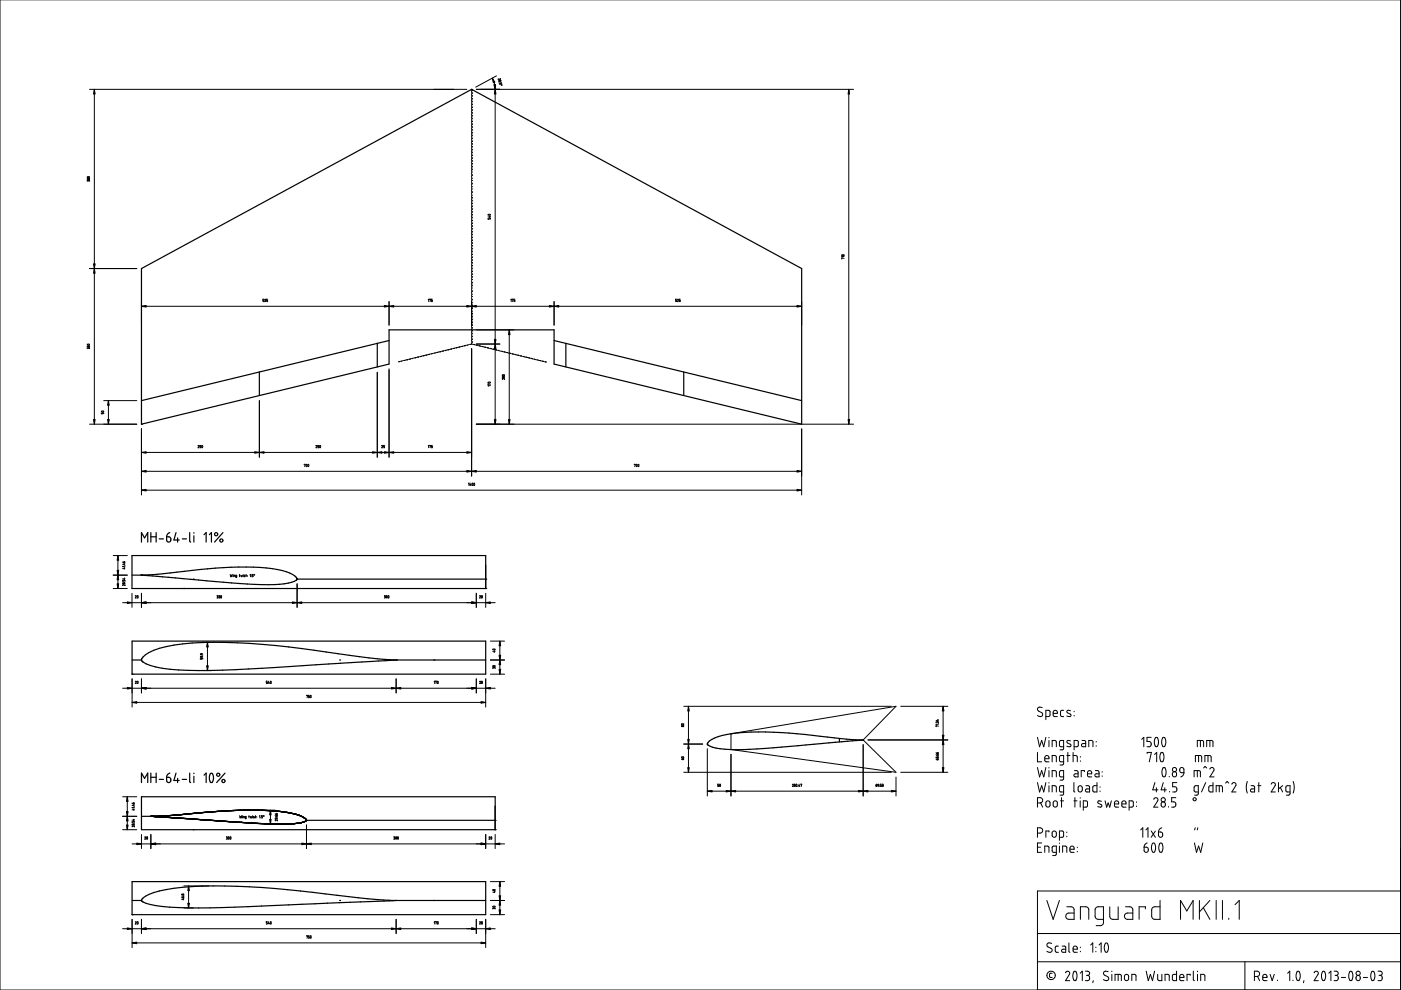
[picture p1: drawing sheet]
<svg xmlns="http://www.w3.org/2000/svg" width="297mm" height="210mm" viewBox="0 0 297 210" stroke-linecap="round" stroke-linejoin="round" font-family="sans-serif">
<g fill="none" stroke="#000" stroke-width=".21">
<path d="M0 0h296.9v209.9h-296.9zM19 18.9h80M20 18.9v71M96 18.9h.1M100 19.8h.1M100 19.7h.1M100 19.2h.1M100 19.1h.1M100 18.9h.1M100 19.3v.3M100 19.9v.3M101 18.9h80"/>
<path d="M104.4 16.6l.4 1 .2 1.1v71.2M105.3 16.1l-4.4 2.4M105.8 17.5h.1M105.9 17.7l.2 .1v-.2l.2-.1 .1 .3M106 16.6l.1 .2-.5-.1 .1 .3M180 18.9v71M18.5 37.5h.1a.17 .17 0 0 1 .2-.1 .17 .17 0 0 1 .1 .3zM18.7 38.3l-.2-.1v.2M18.7 38.3l.2-.1 .1 .2M18.7 38.3v.1M100 39.6h.1M100 39h.1"/>
<path d="M100 38.9h.1M100 38.3h.1M100 37.8h.1M100 37.2h.1M100 37.1h.1M100 36.5h.1M100 36h.1M100 35.9h.1M100 35.4h.1M100 35.3h.1M100 34.8h.1M100 34.7h.1"/>
<path d="M100 34.2h.1M100 34.1h.1M100 33.6h.1M100 33.5h.1M100 33h.1M100 32.9h.1M100 32.4h.1M100 32.3h.1M100 31.8h.1M100 31.7h.1M100 31.2h.1M100 31.1h.1"/>
<path d="M100 30.6h.1M100 30.5h.1M100 30h.1M100 29.9h.1M100 29.4h.1M100 29.3h.1M100 28.8h.1M100 28.7h.1M100 28.2h.1M100 28.1h.1M100 27.6h.1M100 27.5h.1"/>
<path d="M100 27h.1M100 26.9h.1M100 26.4h.1M100 26.3h.1M100 25.8h.1M100 25.7h.1M100 25.2h.1M100 25.1h.1M100 24.6h.1M100 24.5h.1M100 24h.1M100 23.9h.1"/>
<path d="M100 23.4h.1M100 23.3h.1M100 22.8h.1M100 22.7h.1M100 22.2h.1M100 22.1h.1M100 21.6h.1M100 21.5h.1M100 21h.1M100 20.9h.1M100 20.4h.1M100 20.3h.1"/>
<path d="M100 20.5v.2M100 21.1v.3M100 21.7v.2M100 22.3v.2M100 22.9v.3M100 23.5v.2M100 24.1v.2M100 24.7v.3M100 25.3v.2M100 25.9v.2M100 26.5v.3M100 27.1v.2"/>
<path d="M100 27.7v.2M100 28.3v.3M100 28.9v.2M100 29.5v.2M100 30.1v.3M100 30.7v.2M100 31.3v.2M100 31.9v.3M100 32.5v.2M100 33.1v.2M100 33.7v.3M100 34.3v.2"/>
<path d="M100 34.9v.2M100 35.5v.3M100 36.1v.2M100 36.6h.1M100 36.7v.2M100 37.3v.2M100 37.7h.1M100 37.9v.2M100 38.4h.1M100 38.5v.2M100 39.1v.2M100 39.5h.1"/>
<path d="M100 39.7v.2M19 56.9h10M100 60h.1M100 59.9h.1M100 59.3h.1M100 58.8h.1M100 58.7h.1M100 58.2h.1M100 58.1h.1M100 57.6h.1M100 57.5h.1M100 57h.1"/>
<path d="M100 56.9h.1M100 56.4h.1M100 56.3h.1M100 55.8h.1M100 55.7h.1M100 55.2h.1M100 55.1h.1M100 54.6h.1M100 54.5h.1M100 54h.1M100 53.9h.1M100 53.4h.1"/>
<path d="M100 53.3h.1M100 52.8h.1M100 52.7h.1M100 52.2h.1M100 52.1h.1M100 51.6h.1M100 51.5h.1M100 51h.1M100 50.9h.1M100 50.4h.1M100 50.3h.1M100 49.8h.1"/>
<path d="M100 49.7h.1M100 49.2h.1M100 49.1h.1M100 48.6h.1M100 48.5h.1M100 48h.1M100 47.9h.1M100 47.4h.1M100 47.3h.1M100 46.8h.1M100 46.7h.1M100 46.2h.1"/>
<path d="M100 46.1h.1M100 45.6h.1M100 45.5h.1M100 45h.1M100 44.9h.1M100 44.4h.1M100 44.3h.1M100 43.8h.1M100 43.7h.1M100 43.2h.1M100 43.1h.1M100 42.6h.1"/>
<path d="M100 42.5h.1M100 42h.1M100 41.9h.1M100 41.4h.1M100 40.8h.1M100 40.7h.1M100 40.1h.1M100 40.2h.1M100 40.3v.3M100 40.9v.2M100 41.3h.1M100 41.5v.2"/>
<path d="M100 42.1v.3M100 42.7v.2M100 43.3v.2M100 43.9v.3M100 44.5v.2M100 45.1v.2M100 45.7v.3M100 46.3v.2M100 46.9v.2M100 47.5v.3M100 48.1v.2M100 48.7v.2"/>
<path d="M100 49.3v.3M100 49.9v.2M100 50.5v.2M100 51.1v.3M100 51.7v.2M100 52.3v.2M100 52.9v.2M100 53.5v.2M100 54.1v.2M100 54.7v.2M100 55.3v.2M100 55.9v.2"/>
<path d="M100 56.5v.2M100 57.1v.2M100 57.7v.2M100 58.3v.2M100 58.9v.2M100 59.4h.1M100 59.5v.2M103.5 46.2v.3h.2l.1-.3 .1 .1 .1 .2M103.5 45.5v-.1a.18 .18 0 0 1 .3 0 .18 .18 0 0 1 0 .2h-.3zM103.8 45.9h.2M103.9 45.8v.3l-.4-.1M178.5 54.1v-.1a.17 .17 0 0 1 .3-.1 .17 .17 0 0 1 0 .3z"/>
<path d="M179 54.8l-.5-.1v.2M179 54.4h-.5l.1 .1M18.5 73h.1a.17 .17 0 0 1 .2-.1 .17 .17 0 0 1 .1 .3zM18.7 73.8l-.2-.1v.2M18.7 73.8l.2-.1 .1 .2M18.7 73.4h-.2v.2M18.7 73.4l.2-.1 .1 .3M18.7 73.4v.1M18.7 73.8v.1M30 63.9v5M30 64.9h140M56 63.4h-.3v.3l.3 .1-.3 .1"/>
<path d="M56.1 63.5h.2l-.2 .4h.2M56.1 63.5h.1M56.7 63.4h-.2v.3l.2 .1-.2 .1M80 78.9v18M82.5 63.9v5M82.5 78.2v18.7M84.5 76.7h.1M84.8 76.6l-.2 .1M84.9 76.6h.1M85 76.6h.1M85.4 76.5h-.2M85.5 76.5h.1"/>
<path d="M85.6 76.4h.1M86 76.3l-.2 .1M86.1 76.3h.1M86.2 76.3h.1M86.6 76.2l-.3 .1M86.7 76.2h.1M86.8 76.1h.1M87.2 76.1h-.3M87.3 76h.1M87.4 76h.1M87.7 75.9l-.2 .1M87.9 75.9h.1"/>
<path d="M88 75.9h.1M88.3 75.8h-.2M88.4 75.7h.1M88.6 75.7h.1M88.9 75.6l-.2 .1M89 75.6h.1M89.1 75.6h.1M89.5 75.5h-.2M89.6 75.5h.1M89.7 75.4h.1M90.1 75.4h-.3M90.2 75.3h.1"/>
<path d="M90.3 75.3h.1M90.7 75.2l-.3 .1M90.8 75.2h.1M90.8 63.5l.1-.1v.5M90.9 75.1h.1M91.1 63.5l.2-.1-.1 .5M91.2 75.1h-.2M91.4 75h.1M91.5 75h.1M91.7 63.4h-.2v.3h.2l-.2 .2M91.8 74.9l-.2 .1M91.9 74.9h.1"/>
<path d="M92.1 74.9h.1M92.4 74.8h-.2M92.5 74.8h.1M92.6 74.7h.1M93 74.6l-.2 .1M93.1 74.6h.1M93.2 74.6h.1M93.6 74.5h-.3M93.7 74.5h.1M93.8 74.4h.1M94.1 74.4h-.2M94.3 74.3h.1"/>
<path d="M94.4 74.3h.1M94.7 74.2l-.2 .1M94.8 74.2h.1M95 74.2h.1M95.3 74.1h-.2M95.4 74h.1M95.5 74h.1M95.9 73.9l-.2 .1M96 73.9h.1M96.1 73.9h.1M96.5 73.8l-.3 .1M96.6 73.8h.1"/>
<path d="M96.7 73.7h.1M97.1 73.6l-.3 .1M97.2 73.6h.1M97.3 73.6h.1M97.6 73.5l-.2 .1M97.8 73.5h.1M97.9 73.4h.1M98.2 73.4h-.2M98.3 73.3h.1M98.5 73.3h.1M98.8 73.2l-.2 .1M98.9 73.2h.1"/>
<path d="M99 73.2h.1M99.4 73.1h-.2M99.5 73h.1M99.6 73h.1M100 72.6h.1M100 72.5h.1M100 72h.1M100 71.9h.1M100 71.4h.1M100 71.3h.1M100 70.8h.1M100 70.7h.1"/>
<path d="M100 70.2h.1M100 70.1h.1M100 69.6h.1M100 69.5h.1M100 69h.1M100 68.9h.1M100 68.4h.1M100 68.3h.1M100 67.8h.1M100 67.7h.1M100 67.2h.1M100 67.1h.1"/>
<path d="M100 66.6h.1M100 66.5h.1M100 66h.1M100 65.4h.1M100 65.3h.1M100 64.8h.1M100 64.7h.1M100 64.2h.1M100 63.6h.1M100 63.5h.1M100 62.9h.1M100 62.4h.1"/>
<path d="M100 61.8h.1M100 61.7h.1M100 61.1h.1M100 60.6h.1M100 60.5h.1M100 60.1v.2M100 60.7v.2M100 61.2h.1M100 61.3v.2M100 61.9v.2M100 62.3h.1M100 62.5v.2"/>
<path d="M100 63h.1M100 63.1v.3M100 63.7v5.2M100 69.1v.2M100 69.7v.2M100 70.3v.2M100 70.9v.2M100 71.5v.2M100 72.1v.2M100 72.7v.2M100 73.9v27M100 72.9l.2 .1"/>
<path d="M100 72.9l-.2 .1M100.3 73h.1M100.5 73h.1M100.6 73.1h.2M100.9 73.2h.1M101 72.9h5M101 69.9h8M101 73.2h.1M101.2 73.2l.2 .1M101.5 73.3h.1M101.6 73.3h.1M101.7 73.4h.3"/>
<path d="M102.1 73.4h.1M102.2 73.5h.1M102.3 73.5l.3 .1M102.7 73.6h.1M102.8 73.6h.1M102.9 73.6l.2 .1M103.3 73.7h.1M103.4 73.8h.1M103.5 73.8l.2 .1M103.8 73.9h.1M103.9 73.9h.1M104.1 73.9l.2 .1"/>
<path d="M104.4 74h.1M104.5 74h.1M104.6 74.1h.3M105 74.2h.1M105.1 74.2h.1M105.2 74.2l.3 .1M105.6 74.3h.1M105.7 74.3h.1M105.8 74.4h.2M106.2 74.4h.1M106.3 74.5h.1M106.4 74.5h.2"/>
<path d="M106.5 79.9h.1a.18 .18 0 0 1 .2-.1 .18 .18 0 0 1 .1 .2zM106.5 79.5h.1a.17 .17 0 0 1 .2-.1 .17 .17 0 0 1 0 .3zM106.7 74.6h.1M106.9 74.6h.1M107 74.6l.2 .1M107.3 74.7h.1M107.4 74.8h.1M107.6 74.8h.2M107.9 74.9h.1M108 69.9v20M108 74.9h.1M108.1 74.9l.3 .1"/>
<path d="M108.3 63.5l.1-.1v.5M108.5 75h.1M108.6 63.5l.2-.1-.1 .5M108.6 75h.1M108.7 75.1h.3M109.1 75.1h.1M109.2 63.4h-.3v.3l.3 .1-.3 .1M109.2 75.2h.1M109.3 75.2l.2 .1M109.7 75.3h.1M109.8 75.3h.1M109.9 75.4h.2"/>
<path d="M110.2 75.4h.1M110.4 75.5h.1M110.5 75.5h.2M110.8 75.6h.1M110.9 75.6h.1M111.1 75.6l.2 .1M111.4 75.7h.1M111.5 75.7h.1M111.6 75.8h.3M112 75.9h.1M112.1 75.9h.1M112.2 75.9l.3 .1"/>
<path d="M112.6 76h.1M112.7 76h.1M112.8 76.1h.2M113.2 76.1h.1M113.3 76.2h.1M113.4 76.2l.2 .1M113.7 76.3h.1M113.9 76.3h.1M114 76.3l.2 .1M114.3 76.4h.1M114.4 76.5h.1M114.6 76.5h.2"/>
<path d="M114.9 76.6h.1M115 76.6h.1M115.1 76.6l.3 .1M115.5 76.7h.1M115.6 76.7h.1M115.7 76.8h.1M117.5 63.9v5M143.4 63.4h-.2v.3h.2l-.2 .2M143.6 63.5h.2l-.2 .4h.2M144.2 63.4h-.2v.3l.2 .1-.2 .1M170 63.9v5M19 89.9h10"/>
<path d="M21.5 87.5v.2h.2l.1-.2 .2 .2M21.5 87.2a.19 .19 0 0 1 .3-.1 .19 .19 0 0 1 .1 .2zM22 84.9h7M23 84.9v5M30 99.9h140M30 90.9v14M30 95.9h70M42 94.5h.2l-.2 .4h.2M42.6 94.4h-.2v.3l.2 .1-.2 .1M42.8 94.5h.1a.19 .19 0 0 1 .2 .2 .19 .19 0 0 1-.3 .1zM55 84.9v12M64.5 98.5l.2-.1-.1 .5"/>
<path d="M64.9 98.4l.2 .1a.19 .19 0 0 1 .1 .2 .19 .19 0 0 1-.3 .1zM65.3 98.5h.1a.18 .18 0 0 1 .2 .2 .18 .18 0 0 1-.3 .1zM67 94.5h.2l-.2 .4h.2M67 94.5h.1M67.6 94.4h-.2v.3l.2 .1-.2 .1M67.8 94.5h.1a.17 .17 0 0 1 .1 .3 .17 .17 0 0 1-.2 0zM80.9 94.5l.3 .1-.3 .3h.3M80.9 94.5h.1M81.5 94.4h-.2v.3h.2v.2h-.2M90.8 94.6l.1-.2v.5M91.1 94.5l.2-.1-.1 .5M91.7 94.4h-.2v.3h.2v.2h-.2"/>
<path d="M101 89.9h80M103.5 81.1v-.1a.19 .19 0 0 1 .3-.1 .19 .19 0 0 1 .1 .3zM104 81.8h-.5l.1 .1M104 81.5l-.5-.1v.2M107 80.2v.2l-.5-.2 .1 .2M134.5 98.5l.2-.1-.1 .5M134.9 98.5h.1a.19 .19 0 0 1 .2 .2 .19 .19 0 0 1-.3 .1zM135.3 98.4l.1 .1a.19 .19 0 0 1 .1 .2 .19 .19 0 0 1-.2 .1zM170 90.9v14M24 117.8h3M25 117.8v7M26 119.1l.2 .2"/>
<path d="M26.2 119.1l.3 .1-.3 .1zM26.3 119.5h.2M26.4 119.5v.2l-.4-.1M26.5 119.9h.1M30 103.9h140M99.3 102.6l.1-.2v.5M99.7 102.4l-.1 .4h.3M99.8 102.7v.2M100.1 102.5h.1a.19 .19 0 0 1 .1 .2 .19 .19 0 0 1-.2 .1zM100.5 102.5h.1a.19 .19 0 0 1 .1 .2 .19 .19 0 0 1-.3 .1zM24 121.9h3M24 124.8h3"/>
<path d="M26 123v.2h.2l.1-.2 .2 .2M26 127.8h79M26.1 124.1v.1M26.3 120.4h.2M26.3 122.6h.2M26.4 120.4v.2l-.4-.1M26.4 122.6v.2l-.4-.1M26.5 123.4h.1M26.5 124v.2l-.3-.2h-.2l.1 .1M26.5 120.1h-.5l.1 .1M28 125.8v3M28.7 126.3l.2 .1-.2 .4h.2"/>
<path d="M28.7 126.3v.1M29.1 126.3a.19 .19 0 0 1 .2 .2 .19 .19 0 0 1-.2 .2zM30 125.8v3M42.5 139.5v.3h.2l.1-.3 .2 .3M42.5 138.6h.3l-.1 .2h-.2zM42.5 139.1h.3l-.1 .3-.2-.1zM42.8 139.1l.2 .2M42.8 138.6l.2 .1M43 139h.1M43 136.2h1.3M44 136.2v6M46 126.3h.2l-.1 .2"/>
<path d="M46 126.5h.1M46.1 126.5l.1 .2-.2 .1M46.4 126.3l.2 .1-.1 .1M46.4 126.5h.1M46.5 126.5l.1 .2-.2 .1M46.8 126.3h.1a.23 .23 0 0 1 .1 .3 .23 .23 0 0 1-.2 .1zM48.8 121.8l.1 .5 .1-.3 .1 .3 .1-.5M49.4 121.8h.1M49.4 122v.3M49.6 122.3v-.3h.2v.3M50.2 122.3h-.2v-.3h.2v.4h-.2M50.7 122h.2"/>
<path d="M50.8 121.8v.5M51.1 122v.3l.1-.2 .1 .2 .1-.3M51.6 121.8h.1M51.6 122v.3M51.9 122l-.2 .1 .2 .2h-.2M52.1 122h.2M52.2 121.8v.5M52.5 122h.1M52.5 122.2v.1M53 121.9l.1-.1v.5M53.3 122.3h.1M53.7 121.8h-.3v.2l.3 .1-.3 .2"/>
<path d="M63 123.8v5M81.5 126.3h.2l-.1 .2M81.5 126.5h.1M81.6 126.5l.1 .2-.2 .1M82.3 126.3h.1a.18 .18 0 0 1 .2 .3 .18 .18 0 0 1-.3 0zM101 125.8v3M101.7 126.3l.2 .1-.2 .4h.2M101.7 126.3v.1M102.1 126.3h.2a.18 .18 0 0 1 0 .3 .18 .18 0 0 1-.2 0zM103 125.8v3M104 135.9h3M104 139.9h3"/>
<path d="M104.5 137.7v-.1a.18 .18 0 0 1 .3-.1 .18 .18 0 0 1 0 .3zM104.8 138.1h.2M104.9 138v.3l-.4-.1M106 135.9v7M26 145.9h79M28 143.9v6M28 148.9h75M28.7 144.5h.2l-.2 .4h.2M28.7 144.5h.1M29.1 144.5h.2a.18 .18 0 0 1 .1 .2 .18 .18 0 0 1-.3 .1zM30 143.9v3M43.2 142.2h1.8"/>
<path d="M56.7 144.4h-.2v.3l.2 .1-.2 .1M57 144.4l-.1 .4h.2M57 144.7v.2M57.3 144.5h.2a.18 .18 0 0 1 .1 .2 .18 .18 0 0 1-.3 .1zM65 147.5l.2-.1-.1 .5M65.6 147.4h-.2v.3h.2l-.2 .2M65.8 147.4l.2 .1a.19 .19 0 0 1 0 .2 .19 .19 0 0 1-.2 .1zM84 143.9v3M92 144.5l.2-.1v.5M92.3 144.5l.2-.1-.1 .5M92.8 144.5h.1a.18 .18 0 0 1 .1 .2 .18 .18 0 0 1-.3 .1zM101 143.9v3"/>
<path d="M101.7 144.5h.2l-.2 .4h.2M101.7 144.5h.1M102.1 144.4l.2 .1a.19 .19 0 0 1 0 .2 .19 .19 0 0 1-.2 .1zM103 143.9v6M104 142.9h3M104.5 141.2a.18 .18 0 0 1 .3-.2 .18 .18 0 0 1 0 .3zM104.7 141.6l-.2-.1v.2M104.7 141.6v.1M104.8 141.5l-.1 .1M104.8 141.5h.1M104.9 141.5l.1 .2M144.5 153.5a.17 .17 0 0 1 .3-.1 .17 .17 0 0 1 0 .3l-.3-.1z"/>
<path d="M145 149.8h44M145 157.8h4M146 149.8v13.9M150 158.7v10.1M155 155.6h.1M155 155.6l35-5.8-7 7.1 7 6.8-35-4.8zM155 159.9v8.9M183 157.9v10.9M184 156.9h17M191 149.8h10M198.5 160l.2 .1M198.5 159.6l.2 .2"/>
<path d="M198.7 153.1l-.2-.1v.2M198.7 153.1l.2-.1 .1 .2M198.7 153.1v.1M198.7 160l.2-.1v.2h-.2zM198.7 159.6l.3 .1-.3 .1zM198.7 152.7h.3M198.9 152.6v.2l-.4-.1M198.9 153.4h.1M199 154l-.5-.1v.2M199 153.6h-.5l.1 .1M200 149.8v13.9M220 159.5v2h.9"/>
<path d="M220 156.3l.4 2 .5-1.3 .4 1.3 .4-2M221 150l-.7-.1-.2 .2-.1 .3 .1 .3 .9 .5v.5l-.4 .2-.6-.2M221.7 151.9h.6l.3-.1v-.9l-.1-.3h-.8v2M222.4 156.3v.1M222.4 157v1.3M223.1 158.3v-1.3h.6l.2 .1 .1 1.2M223.3 151.3h.9l-.1-.6-.3-.1-.4 .1-.1 .9 .2 .3h.7M225.5 150.6h-.4l-.2 .3v.9l.6 .1M225.5 158.3l-.8-.1-.1-.9 .2-.3h.7v1.7l-.2 .3h-.6M226.4 159.5v2M227 150.7l-.4-.1a.29 .29 0 0 0-.4 .1 .29 .29 0 0 0 .1 .4l.6 .3a.35 .35 0 0 1 0 .5 .35 .35 0 0 1-.5 0l-.2-.1M227 157.1l-.4-.1a.29 .29 0 0 0-.4 .1 .29 .29 0 0 0 .1 .4l.6 .3a.35 .35 0 0 1 0 .5 .35 .35 0 0 1-.5 0l-.2-.1"/>
<path d="M227.5 159.5v2M227.7 158.3h.7l.2-.2v-.9l-.2-.2h-.7v2M227.7 150.8v.1M227.7 151.7v.1M229.4 157h.5l.3 .3v1h-.6a.34 .34 0 0 1-.3-.3 .34 .34 0 0 1 .3-.4h.6M230.8 158.3v-1.3h.7l.2 .1v1.2M232.4 157.2v.1M232.4 158.1v.1M242.1 156.8l.4-.5v2M243.2 159.7v-.2h.9l-.4 2M244.1 156.3h-.9v.9h.6l.3 .4-.2 .6-.7 .1M244.8 160l.4-.5v2"/>
<path d="M245 156.4a.61 .61 0 0 1 .6 .9l-.1 .7a.37 .37 0 0 1-.5 .3 .37 .37 0 0 1-.2-.5v-.8zM246.1 159.6a.51 .51 0 0 1 .6 .2 .51 .51 0 0 1 .1 .5l-.1 .9a.37 .37 0 0 1-.5 .3 .37 .37 0 0 1-.2-.5l-.1-.7zM246.5 156.4a.56 .56 0 0 1 .6 .2 .56 .56 0 0 1 .1 .6l-.1 .8a.37 .37 0 0 1-.5 .3 .37 .37 0 0 1-.2-.5l-.1-.7zM253.9 158.3v-1.3l1.2 .1 .1 1.2M254.5 157v1.3M255.8 158.3v-1.3h1.1l.2 .1 .1 1.2M256.5 157v1.3M26 173.1h3M26 168.9h3M26 175.9h3M27 168.9v7M28 170.3l.2 .1"/>
<path d="M28 174.1v.2h.2l.1-.2 .2 .1v.1M28 178.9h79M28.2 170.2h.3v.2h-.3zM28.3 171.6h.2M28.3 170.7h.2M28.3 173.8h.2M28.4 171.5v.3l-.4-.1M28.4 170.6v.3l-.4-.1M28.4 173.7v.3l-.4-.1M28.5 171h.1M28.5 174.5h.1M28.5 175.1v.2l-.4-.2v.2"/>
<path d="M28.5 171.2h-.5l.1 .1M30 176.9v3M30.7 177.5h.2l-.2 .4h.2M31.2 177.4l.1 .1a.19 .19 0 0 1 .1 .2 .19 .19 0 0 1-.3 .1zM32 176.9v3M48 177.4l.2 .1-.1 .2M48 177.7h.1M48.1 177.7l.1 .1-.2 .1M48.4 177.4l.2 .1-.1 .2M48.4 177.7h.1M48.5 177.7l.1 .2h-.2M48.8 177.4l.2 .1a.19 .19 0 0 1 0 .2 .19 .19 0 0 1-.2 .1z"/>
<path d="M50.8 172.9l.1 .5 .1-.3 .1 .3 .1-.5M51.4 172.9v.1M51.4 173.1v.3M51.6 173.4v-.3h.2v.3M52.2 173.4h-.2v-.3h.2v.4l-.2 .1M52.7 173.1h.2M52.8 172.9v.5M53.1 173.1v.3l.1-.2 .1 .2 .1-.3M53.6 172.9v.1M53.6 173.1v.3M53.9 173.1l-.2 .1 .2 .2h-.2M54.1 173.1h.2"/>
<path d="M54.2 172.9v.5M54.3 171.8a27.7 27.7 0 0 1 9.7 1.3l.8 .5 .2 .3-.1 .2a9.1 9.1 0 0 1-4.7 .6 229.7 229.7 0 0 1-19.3-1l-8.8-.6M54.4 173.1v.1M54.4 173.4h.1M55 173l.1-.1v.5M55.3 173.4h.1M55.6 172.9h-.2v.2l.2 .1v.2h-.2M56.3 174.7h1.7M57.3 171.8v2.9M58.3 172.9l.2 .2M58.3 172.5l.2 .2M58.3 171.8a143.9 143.9 0 0 0-18.6 .8l-7.7 .5"/>
<path d="M58.4 173.5h.2l-.2 .2zM58.6 172.9h.2v.2h-.3zM58.6 172.5h.2v.2h-.3zM58.6 173.4l.2 .2M58.8 173.2h.1M58.8 173.8v.2l-.4-.2v.2M65 174.9v5M83.5 177.4l.2 .1-.1 .2M83.5 177.7h.1M83.6 177.7l.1 .1-.2 .1M84.3 177.4l.2 .1a.18 .18 0 0 1 0 .2 .18 .18 0 0 1-.2 .1zM103 176.9v3"/>
<path d="M103.7 177.5l.1-.1 .1 .1-.2 .4h.2M104.1 177.5h.1a.18 .18 0 0 1 .2 .2 .18 .18 0 0 1-.3 .1zM105 176.9v3M144.5 160.9l.2 .2M144.5 160.5a.18 .18 0 0 1 .3-.1 .18 .18 0 0 1 .1 .3zM144.7 160.9l.2-.1 .1 .2-.3 .1zM145 163.7h44M150 167.7h40M152.4 166.3h-.2v.2l.2 .1-.2 .2M152.6 166.3h.1a.17 .17 0 0 1 .1 .3 .17 .17 0 0 1-.2 0zM168 166.3h.2l-.2 .5h.2M168 166.3h.1"/>
<path d="M168.8 166.3h.2a.17 .17 0 0 1 .1 .3 .17 .17 0 0 1-.3 0zM169.2 166.7v.1M169.4 166.3l-.1 .3h.3M169.5 166.5v.3M169.8 166.3h.2l-.1 .5M185.7 166.5h.2v.2h-.2zM185.9 166.3l-.2 .2M186.1 166.3h.2v.2h-.2zM186.3 166.5l-.1 .3M186.5 166.7v.1M186.9 166.3h-.3v.2h.3v.2l-.3 .1M187 166.3h.2v.2"/>
<path d="M187.1 166.5h.1M187.2 166.5l.1 .2-.3 .1M190 164.8v4M191 163.7h10M198.5 160.9l.2 .2M198.7 160.9l.3 .1-.3 .1zM198.9 160.3h.1M220 170.2l.9-.1 .2-.3-.1-.5-.4-.2h-.6v2M220 176.6h.6l.3-.2 .2-.4-.2-.4-.9-.1v2M220 162.7l.4 2 .5-1.3 .4 1.3 .4-2M220 165.9l.4 2 .5-1.3 .4 1.3 .4-2M220 179.6h.6"/>
<path d="M220.6 170.2l.5 .9M220.9 178.7h-.9v2h.9M221.5 160.9h.9l-.2-.6-.3-.1-.3 .2-.1 .8 .3 .3h.6M221.8 170l.3-.2 .5 .2v.8l-.2 .3-.6-.1zM222.4 176.4v-.2h-.7v1.3M222.4 162.7v.1M222.4 163.4v1.3M222.4 165.9v.1M222.4 166.6v1.3M223.1 161.5v-1.3h.6l.2 .2 .1 1.1M223.1 164.7v-1.3h.6l.2 .2 .1 1.1M223.1 167.9v-1.3h.5l.3 .2 .1 1.1"/>
<path d="M223.2 176.4l.4-.2 .3 .2 .1 .7-.3 .4h-.3l-.3-.3zM223.4 169.9l.4-.1 .4 .3v.7l-.3 .3h-.3l-.3-.3zM224.6 177.5h.6l.3-.2v-.9l-.2-.2h-.7v2M224.6 178.7v.1M224.6 179.4v1.3M224.9 169.8h.6M225.1 169.1v2M225.5 161.5l-.8-.1-.1-.9 .2-.3h.7v1.8l-.2 .2h-.6M225.5 164.7l-.8-.1-.1-.9 .2-.3h.7v1.8l-.3 .2h-.5M225.5 167.9h-.6l-.3-.2v-.8l.2-.3h.7v1.8l-.3 .2h-.5M226.2 160.2h.6M226.2 176.4v.1"/>
<path d="M226.2 177.3v.1M227.5 160.2h.6l.3 .2v1.1M227.7 165.9v1.9l.2 .1M227.7 169.8h.6M227.8 163.4h.6l.2 .3v1h-.7a.34 .34 0 0 1-.2-.3 .34 .34 0 0 1 .3-.3h.6M227.9 169.1v2M228.4 179.6v.1M228.7 166.8l.3-.2 .4 .2 .1 .7-.2 .4h-.4l-.3-.2zM229 169.1v.1M229 169.8v1.3M229.1 160.4v.1M229.1 161.3v.1"/>
<path d="M229.7 171.1h.6l.2-.1 .1-.9-.2-.2-.7-.1v2M229.9 163.6v-.2h-.7v1.3M230.2 166.6h.6l.2 .3v1h-.7a.33 .33 0 0 1-.2-.4 .33 .33 0 0 1 .4-.2h.5M230.6 164.1h.9l-.2-.6h-.6l-.1 .9 .2 .3h.7M232.2 163.4h.6l.2 .3v1h-.6a.34 .34 0 0 1-.3-.3 .34 .34 0 0 1 .4-.3h.5M232.6 165.9v2h-.7l-.2-.2v-.9l.2-.2h.7M233.2 166.8v.1M233.2 167.7v.1M233.5 169.9l-.3-.1a.29 .29 0 0 0-.4 .1 .29 .29 0 0 0 .1 .4l.6 .3a.35 .35 0 0 1 0 .5 .35 .35 0 0 1-.6 0l-.2-.1M233.7 163.6v.1M233.7 164.5v.1M234.3 169.8l.3 1.3 .3-.9 .4 .9 .3-1.3"/>
<path d="M236.3 170.5h.9v-.4l-.2-.3-.6 .1-.1 .9 .2 .3h.7M237.8 170.5h.9l-.1-.6-.4-.1-.3 .2-.1 .9 .2 .2h.7M239.4 171.1h.6l.2-.1 .1-1-.2-.2h-.7v2M241 170v.1M241 170.9v.1M241.9 176l.4-.5v2M242.6 179.6h.5l.3 .2 .1 .6-.2 .2-.3 .1-.3-.1zM243 176l.4-.5v2M243.2 178.7l-.4 .3-.2 .6M244.1 176.2l.9 1.3M244.3 178.8a.51 .51 0 0 1 .6 .2 .51 .51 0 0 1 .1 .5l-.1 .9a.37 .37 0 0 1-.5 .3 .37 .37 0 0 1-.2-.5l-.1-.7zM244.6 169.5l.4-.4 .5 .3v.3l-.9 1.4h.9"/>
<path d="M244.9 165.9l-.5 1.6h1.1M245 176.2l-.9 1.3M245.2 167v.9M245.6 176.4h.6l.3 .2v.6l-.1 .2-.4 .1-.3-.1zM245.9 178.8a.54 .54 0 0 1 .6 .2 .54 .54 0 0 1 .1 .6l-.1 .7a.37 .37 0 0 1-.5 .4 .37 .37 0 0 1-.3-.5v-.7zM246.3 170.2l.3-.2 .4 .2 .1 .5-.2 .3-.3 .1-.3-.1zM246.3 175.5l-.5 .4-.2 .5M246.6 162.8a.52 .52 0 0 1 .5 .2 .52 .52 0 0 1 .1 .5l-.1 .9a.36 .36 0 0 1-.4 .3 .36 .36 0 0 1-.3-.5v-.7zM246.6 165.9l-.4 1.6h1.1M247 167v.9M247.7 171v.1M247.9 164.6v.1"/>
<path d="M248 167.8v.1M248.7 163.7l.2-.1 .4 .1v.9l-.2 .1-.4-.1-.1-.3zM249.3 169.1h-.9v.9l.6 .1 .3 .3-.2 .6-.7 .1M249.5 165.9h-.9v.9h.6l.3 .4v.4l-.2 .3h-.7M250.2 162.9l.3-.2 .5 .2v.9l-.8-.1zM251 163.8l-.2 .7-.5 .2M253.2 164.7v-1.3h1.2l.1 .2v1.1M253.2 178.7l.5 2 .4-1.3 .5 1.3 .4-2M253.4 175.5l-.1 .5M253.4 161.5v-1.3l1.3 .1 .1 .1v1.1M253.9 163.4v1.3M254 175.5l-.1 .5"/>
<path d="M254.1 167.9h-.7l-.2-.2v-.8l.1-.3h.8v1.8l-.2 .2h-.6M254.1 160.2v1.3M255.2 162.8l.3-.3 .3 .3M255.5 161.5v-1.3h1.1l.2 .3v1M255.6 165.9l-.9 2M256.1 160.2v1.3M256.5 163.1l.4-.4 .4 .2 .1 .4-.9 1.4h.9M257.2 165.9v2h-.7l-.2-.3v-.8l.3-.2h.6M257.9 167.9v-1.3h1.1l.2 .3v1M258.5 166.6v1.3M259.8 166l.4-.3 .3 .3M261.2 166.3l.3-.4 .5 .2 .1 .4-.9 1.4h.9"/>
<path d="M264.5 165.7l-.3 1.2 .3 1.2M265.2 166.6h.6l.2 .2v1.1h-.7a.32 .32 0 0 1-.2-.4 .32 .32 0 0 1 .4-.2h.5M266.7 166.6h.6M266.9 165.9v2M269.5 166.3l.4-.4 .4 .2 .1 .4-.9 1.4h.9M271.1 165.9v2M271.4 167l.5 .9M271.9 166.6l-.8 .7M273.5 167.9h-.6l-.3-.2v-.9l.2-.2h.7v1.7l-.2 .3h-.6M274.2 165.7l.2 1.1-.2 1.3M26 196.9h79M28 194.9v6"/>
<path d="M28 199.9h75M28.7 195.5h.2l-.2 .4h.2M28.7 195.5h.1M29.1 195.5h.2a.18 .18 0 0 1 .1 .2 .18 .18 0 0 1-.3 .1zM30 194.9v3M38.5 190.2l.2 .1M38.7 190.1h.3v.2h-.3zM38.8 190.6h.2M38.9 190.5v.3l-.4-.1M39 189.9h.1M39 187.8h5.2M39 192.5h2"/>
<path d="M40 187.8v4.7M56.7 195.4h-.2v.2l.2 .1-.2 .2M57 195.4l-.1 .4h.2M57 195.7v.2M57.3 195.5h.2a.18 .18 0 0 1 .1 .2 .18 .18 0 0 1-.3 .1zM65 198.5l.2-.1-.1 .5M65.6 198.4h-.2v.2l.2 .1-.2 .2M65.8 198.4l.2 .1a.19 .19 0 0 1 0 .2 .19 .19 0 0 1-.2 .1zM84 194.9v3M92 195.5l.2-.1v.5M92.3 195.5l.2-.1-.1 .5M92.8 195.5h.1a.18 .18 0 0 1 .1 .2 .18 .18 0 0 1-.3 .1z"/>
<path d="M101 194.9v3M101.7 195.5h.2l-.2 .4h.2M101.7 195.5h.1M102.1 195.4l.2 .1a.19 .19 0 0 1 0 .2 .19 .19 0 0 1-.2 .1zM103 194.9v6M104 186.9h3M104 190.9h3M104 193.9h3M104.5 192.2a.19 .19 0 0 1 .3-.1 .19 .19 0 0 1 .1 .2zM104.5 188.6a.18 .18 0 0 1 .3-.1 .18 .18 0 0 1 0 .3h-.3zM104.7 192.6l-.2-.1v.2M104.7 192.6v.1"/>
<path d="M104.8 189.1h.2M104.8 192.5l-.1 .1M104.8 192.5h.1M104.9 192.5l.1 .2M104.9 189v.3l-.4-.2M106 186.9v7M220 197.9h76.9M221.5 180.7v-1.3l.8 .1 .1 1.2M222 190.9l1.3 4 1.3-4M224 180.7l-.9-.1v-.9l.1-.2 .8-.1v1.7l-.2 .3h-.6M225.3 180.7v-1.3l.8 .1 .1 1.2M226.2 192.3h1.1l.4 .5v2.1l-1.5-.1-.2-.5 .1-.5 .4-.2h1.2"/>
<path d="M226.6 199.9v1.8l.2 .2M226.8 180.1h.9l-.1-.6-.4-.1-.3 .2-.1 .8 .3 .3h.6M228.4 180.5v.1M229.1 194.9v-2.6h1.2l.5 .3v2.3M234 194.9h-1.2l-.5-.3-.1-1.8 .3-.5h1.5v3.4l-.5 .5-1.1 .1M235.3 192.3v2l.2 .5 .4 .1h1.2v-2.6M238.6 192.3h1.1l.5 .5v2.1l-1.5-.1-.3-.5 .2-.5 .4-.2h1.2M242.8 192.7v-.4h-1.3v2.6M246 190.9v4l-1.5-.1-.3-.5 .1-1.7 .4-.3h1.3M250.3 194.9v-4l1.3 2.2 1.4-2.2v4M254.3 190.9v4M255.1 192.4l1.4 2.5"/>
<path d="M256.5 190.9l-2.2 2.5M257.9 190.9v4M259.2 190.9v4M260.5 194.7v.2M261.9 191.8l.8-.9v4M296.9 188.9h-76.9v21M220 203.9h76.9M223 200l-.7-.1-.2 .2-.1 .3 .1 .3 .9 .5v.5l-.6 .2-.4-.2M223.1 206.4l-.6 .1v.7h.6M224.4 200.6h-.5l-.2 .3 .1 .9 .6 .1M225.2 200.6h.5l.3 .2v1.1l-.8-.1a.33 .33 0 0 1-.1-.3 .33 .33 0 0 1 .3-.2h.6M225.9 206.2l.5-.3 .4 .4-.9 1.6h.9"/>
<path d="M227.5 201.3h.9l-.2-.6-.3-.1-.3 .2-.1 .8 .3 .3h.6M227.7 206a.59 .59 0 0 1 .6 .8l-.1 .8a.38 .38 0 0 1-.5 .3 .38 .38 0 0 1-.2-.6v-.7zM229 206.4l.5-.5v2M229.1 200.8v.1M229.1 201.7v.1M230.1 205.9h.6l.3 .3-.1 .5-.3 .1M230.4 206.8h.2M230.6 206.8l.4 .3v.5l-.3 .3h-.6M231.2 200.4l.5-.5v2M231.8 207.9l-.1 .5M232.3 200.8v.1M232.3 201.7v.1"/>
<path d="M233 200.4l.5-.5v2M234.4 200a.56 .56 0 0 1 .5 .2 .56 .56 0 0 1 .1 .6l-.2 .9a.36 .36 0 0 1-.4 .2 .36 .36 0 0 1-.2-.5l-.1-.6zM234.9 206l-.6-.1-.3 .5 .1 .3 .9 .5v.6l-.5 .1-.5-.2M235.7 205.9v.1M235.7 206.6v1.3M236.4 207.9v-1.3l1.2 .1 .1 1.2M237.1 206.6v1.3M238.5 206.7l.4-.1 .4 .3v.7l-.3 .3h-.3l-.3-.2zM240 207.9v-1.3l.7 .1 .2 1.2M243 205.9l.5 2 .4-1.3 .4 1.3 .5-2M245.4 206.6v1l.3 .3h.6v-1.3M247 207.9v-1.3h.6l.3 .1v1.2"/>
<path d="M249.4 205.9v2h-.6l-.2-.3v-.9l.8-.1M250.1 207.2h.9l-.1-.5-.4-.1-.3 .2-.1 .8 .2 .3h.7M252.3 206.8v-.2h-.6v1.3M253 205.9v1.8l.2 .2M253.9 205.9v.1M253.9 206.6v1.3M254.6 207.9v-1.3l.8 .1 .1 1.2M263.9 203.9v6M266 207h.6l.3-.2 .2-.4-.2-.4-.9-.1v2M266.6 207l.5 .9M267.7 207.2h.9l-.1-.5-.4-.1-.3 .2-.1 .9 .2 .2h.7M269.3 206.6l.4 1.3 .5-1.3"/>
<path d="M270.8 207.8v.1M273 206.4l.5-.5v2M274.1 207.8v.1M275 206a.59 .59 0 0 1 .7 .8l-.2 .8a.36 .36 0 0 1-.4 .3 .36 .36 0 0 1-.3-.5v-.6zM276.5 207.9l-.1 .5M278.6 206.2l.5-.3 .4 .4-.9 1.6h.9M280.4 206a.57 .57 0 0 1 .7 .8l-.2 .8a.38 .38 0 0 1-.4 .3 .38 .38 0 0 1-.3-.6v-.6zM281.7 206.4l.5-.5v2M282.9 205.9h.5l.3 .3v.4l-.4 .2M283.1 206.8h.2M283.3 206.8l.4 .2v.6l-.3 .3h-.5M284.4 207.2h.9"/>
<path d="M286.2 206a.58 .58 0 0 1 .6 .8l-.1 .8a.38 .38 0 0 1-.5 .3 .38 .38 0 0 1-.2-.6v-.6zM287.6 207l.3-.2 .4 .2 .1 .6-.2 .2-.3 .1-.4-.2zM289.1 207.2h.8M290.9 206a.59 .59 0 0 1 .6 .8l-.1 .8a.37 .37 0 0 1-.5 .3 .37 .37 0 0 1-.2-.5l-.1-.6zM292.2 205.9h.5l.3 .3v.4l-.4 .2M292.4 206.8h.2M292.6 206.8l.4 .2 .1 .6-.3 .3h-.6"/>
<circle cx="105.9" cy="17.2" r=".13"/>
<circle cx="106.1" cy="17.1" r=".12"/>
<circle cx="106.4" cy="18" r=".09"/>
<circle cx="18.6" cy="37.9" r=".11"/>
<circle cx="18.9" cy="38" r=".13"/>
<circle cx="26.1" cy="123.7" r=".12"/>
<circle cx="26.4" cy="123.7" r=".13"/>
<circle cx="53.9" cy="121.9" r=".08"/>
<circle cx="82" cy="126.6" r=".12"/>
<circle cx="82" cy="126.4" r=".11"/>
<circle cx="144.6" cy="153.9" r=".11"/>
<circle cx="144.8" cy="154" r=".13"/>
<circle cx="28.1" cy="174.8" r=".11"/>
<circle cx="28.4" cy="174.8" r=".14"/>
<circle cx="55.9" cy="173" r=".09"/>
<circle cx="84" cy="177.8" r=".13"/>
<circle cx="84" cy="177.5" r=".12"/>
<circle cx="168.5" cy="166.6" r=".14"/>
<circle cx="168.5" cy="166.4" r=".11"/>
<circle cx="198.6" cy="160.6" r=".12"/>
<circle cx="198.8" cy="160.6" r=".13"/>
<circle cx="246.6" cy="169.6" r=".44"/>
<circle cx="249" cy="163.2" r=".45"/>
<circle cx="253.3" cy="169.4" r=".33"/>
<circle cx="38.6" cy="189.7" r=".11"/>
<circle cx="38.9" cy="189.7" r=".13"/>
<circle cx="222.8" cy="206.8" r=".89"/>
<circle cx="288" cy="206.4" r=".44"/>
</g>
<g fill="#000" stroke="#000" stroke-width=".21">
<path d="M20 18.9l.2 1h-.4zM104.4 16.6l.5 .8-.3 .1zM105 18.9l.2 1h-.4zM104.7 18l.4-.1-.1 1zM180 18.9l.1 1h-.3zM20 56.9l.2 1h-.4zM19.8 55.9h.4l-.2 1zM30 64.9l1-.1v.3zM81.5 64.8l1 .1-1 .2zM82.5 64.9l1-.1v.3zM99 64.8l1 .1-1 .2zM100 64.9l1-.1v.3z"/>
<path d="M105 72.9l.2 1h-.4zM104.8 71.9h.4l-.2 1zM108 69.9l.1 1.1h-.3zM116.5 64.8l1 .1-1 .2zM117.5 64.9l1-.1v.3zM169 64.8l1 .1-1 .2zM19.8 88.9h.4l-.2 1zM22.8 88.9h.4l-.2 1zM23 84.9l.2 1h-.4zM30 99.9l1-.1v.3zM30 95.9l1-.1v.3zM54 95.8l1 .1-1 .2z"/>
<path d="M55 95.9l1-.1v.3zM79 95.8l1 .1-1 .2zM80 95.9l1-.1v.3zM81.5 95.8l1 .1-1 .2zM82.5 95.9l1-.1v.3zM99 99.8l1 .1-1 .2zM100 99.9l1-.1v.3zM99 95.8l1 .1-1 .2zM104.8 88.9h.4l-.2 1zM107.8 88.9h.3l-.1 1zM169 99.8l1 .1-1 .2zM179.8 88.9h.3l-.1 1z"/>
<path d="M25 117.8l.2 1h-.4zM30 103.9l1-.1v.3zM169 103.8l1 .1-1 .2zM24.8 120.9h.4l-.2 1zM25 121.9l.2 1h-.4zM24.8 123.8h.4l-.2 1zM27 127.6l1 .2-1 .2zM30 127.8l1-.2v.4zM44 136.2l.2 1h-.4zM63 127.8l1-.2v.4zM62 127.6l1 .2-1 .2zM100 127.6l1 .2-1 .2z"/>
<path d="M103 127.8l1-.2v.4zM106 135.9l.2 1h-.4zM105.8 138.9h.4l-.2 1zM106 139.9l.2 1h-.4zM27 145.8l1 .1-1 .2zM28 148.9l1-.1v.3zM30 145.9l1-.1v.3zM43.8 141.2h.4l-.2 1zM83 145.8l1 .1-1 .2zM84 145.9l1-.1v.3zM100 145.8l1 .1-1 .2zM103 145.9l1-.1v.3z"/>
<path d="M102 148.8l1 .1-1 .2zM105.8 141.9h.4l-.2 1zM146 157.8l.1 .9h-.3zM145.8 156.8h.3l-.1 1zM146 149.8l.1 .9h-.3zM200 149.8l.1 .9h-.3zM199.8 155.9h.3l-.1 1zM200 156.9l.1 1h-.3zM27 168.9l.2 1h-.4zM26.8 172.1h.4l-.2 1zM27 173.1l.2 1h-.4zM26.8 174.9h.4l-.2 1z"/>
<path d="M29 178.8l1 .1-1 .2zM32 178.9l1-.1v.3zM57.3 171.8l.2 1h-.3zM57.2 173.7h.3l-.2 1zM65 178.9l1-.1v.3zM64 178.8l1 .1-1 .2zM102 178.8l1 .1-1 .2zM105 178.9l1-.1v.3zM145.8 162.8h.3l-.1 .9zM150 167.7l1-.1v.3zM154 167.6l1 .1-1 .2zM155 167.7l1-.1v.3z"/>
<path d="M182 167.6l1 .1-1 .2zM183 167.7l1-.1v.3zM189 167.6l1 .1-1 .2zM199.8 162.8h.3l-.1 .9zM27 196.7l1 .2-1 .2zM28 199.9l1-.2v.4zM30 196.9l1-.2v.4zM40 187.8l.2 1h-.4zM39.8 191.5h.4l-.2 1zM83 196.7l1 .2-1 .2zM84 196.9l1-.2v.4zM100 196.7l1 .2-1 .2z"/>
<path d="M103 196.9l1-.2v.4zM102 199.7l1 .2-1 .2zM106 186.9l.2 1h-.4zM105.8 189.9h.4l-.2 1zM106 190.9l.2 1h-.4zM105.8 192.9h.4l-.2 1z"/>
</g>
<g fill="none" stroke="#000" stroke-width=".25">
<path d="M30 56.9l70-38 70 38v33l-52.5-12.7v-7.3h-35v7.3l-52.5 12.7zM55 78.9v5M80 72.8v5M82.5 72.2l-52.5 12.7M117.5 72.2l52.5 12.7M120 72.8v5M145 78.9v4.9M30 89.9h.1M28 117.8h75v7h-75zM30 114.9v-2l.6 1.1 .7-1.1v2M32 112.9v2M32 113.8h1.1"/>
<path d="M33.1 112.9v2M33.8 114.3h.8M35.3 113.8h.6l.2 .2 .1 .6-.1 .2-.4 .1-.3-.1zM36 112.9l-.5 .4-.2 .5M37.3 112.9l-.4 1.6h1.1M37.7 114v.9M38.7 114.3h.8M40.2 112.9v1.8l.2 .2M41.1 112.9v.2M41.1 113.6v1.3M43.3 113.4l.4-.5v2M44.4 113.4l.4-.5v2"/>
<path d="M47.3 112.9l-1.8 2M28 135.9h75v7h-75zM28 139.9h2M28 121.9h2M29.8 121.9l3.7-.1 4-.5a86.2 86.2 0 0 1 20.2-.7l2.1 .4 1.6 .5 1.1 .6 .5 .7M30 121.9l19.1 1.7a53.5 53.5 0 0 0 12 0l1.3-.3 .6-.5M30 139.9l.2 .4a11.8 11.8 0 0 0 5.8 1.6 149 149 0 0 0 22.5-.4l25.6-1.6M30 139.9v-.2a4 4 0 0 1 2.6-1.8 41.9 41.9 0 0 1 15.2-1.7 187.4 187.4 0 0 1 26.2 2.7l6 .8 4.1 .2M39 124.8h.1M41 122.8h.1M63 122.8h40M72 139.9h.1"/>
<path d="M84 139.9h19M92 139.9h.1M103 122.8h.1M103 124.8h.1M28 142.9h.1M178 156.6v.7M183.1 156.9l-4.9-.3a128.9 128.9 0 0 0-20.4-1.3 14.6 14.6 0 0 0-7.3 1.8l-.5 .6 .2 .4a15.7 15.7 0 0 0 7.3 .8l6.4-.3 19.1-1.7M30 165.9v-2l.6 1.1 .7-1.1v2M30 168.9h75v7h-75zM30 173.1a150.4 150.4 0 0 0 16.1-1.1 58.6 58.6 0 0 1 16.6 .6l1.3 .5 1 .8M32 163.9v2M32 164.8h1.1"/>
<path d="M32.1 173.1l10.4 .7a216.9 216.9 0 0 0 17.7 .9 9.1 9.1 0 0 0 4.7-.6l.1-.2M33.1 163.9v2M33.8 165.2h.8M35.3 164.8h.6l.2 .2 .1 .6-.1 .2-.4 .1-.3-.1zM36 163.9l-.5 .4-.2 .5M37.3 163.9l-.4 1.6h1.1M37.7 165v.9M38.7 165.2h.8M40.2 163.9v1.8l.2 .2M41 175.9h.1M41.1 163.9v.1M41.1 164.6v1.3"/>
<path d="M43 173.9h.1M43.3 164.4l.4-.5v2M44.6 164a.57 .57 0 0 1 .7 .8l-.2 .8a.37 .37 0 0 1-.4 .3 .37 .37 0 0 1-.3-.5v-.7zM47.7 163.9l-1.8 2M65 173.9h40M105 173.9h.1M105 170.9v5M105 175.9h.1M28 193.9h.1M28 190.9h2M28 186.9h75v7h-75zM30 190.9h.1"/>
<path d="M30 190.9v-.1a5.8 5.8 0 0 1 3.8-1.9 64.8 64.8 0 0 1 16.4-1 337 337 0 0 1 27.8 2.7l5.3 .3h19.7M72 190.9h.1M83.8 190.9l-31.2 1.3a119.6 119.6 0 0 1-19.6-.2l-2-.5-1-.6M92 190.9h.1"/>
<circle cx="45.8" cy="113.3" r=".34"/>
<circle cx="46.9" cy="114.6" r=".34"/>
<circle cx="46.3" cy="164.3" r=".34"/>
<circle cx="47.4" cy="165.6" r=".34"/>
</g>
</svg>
